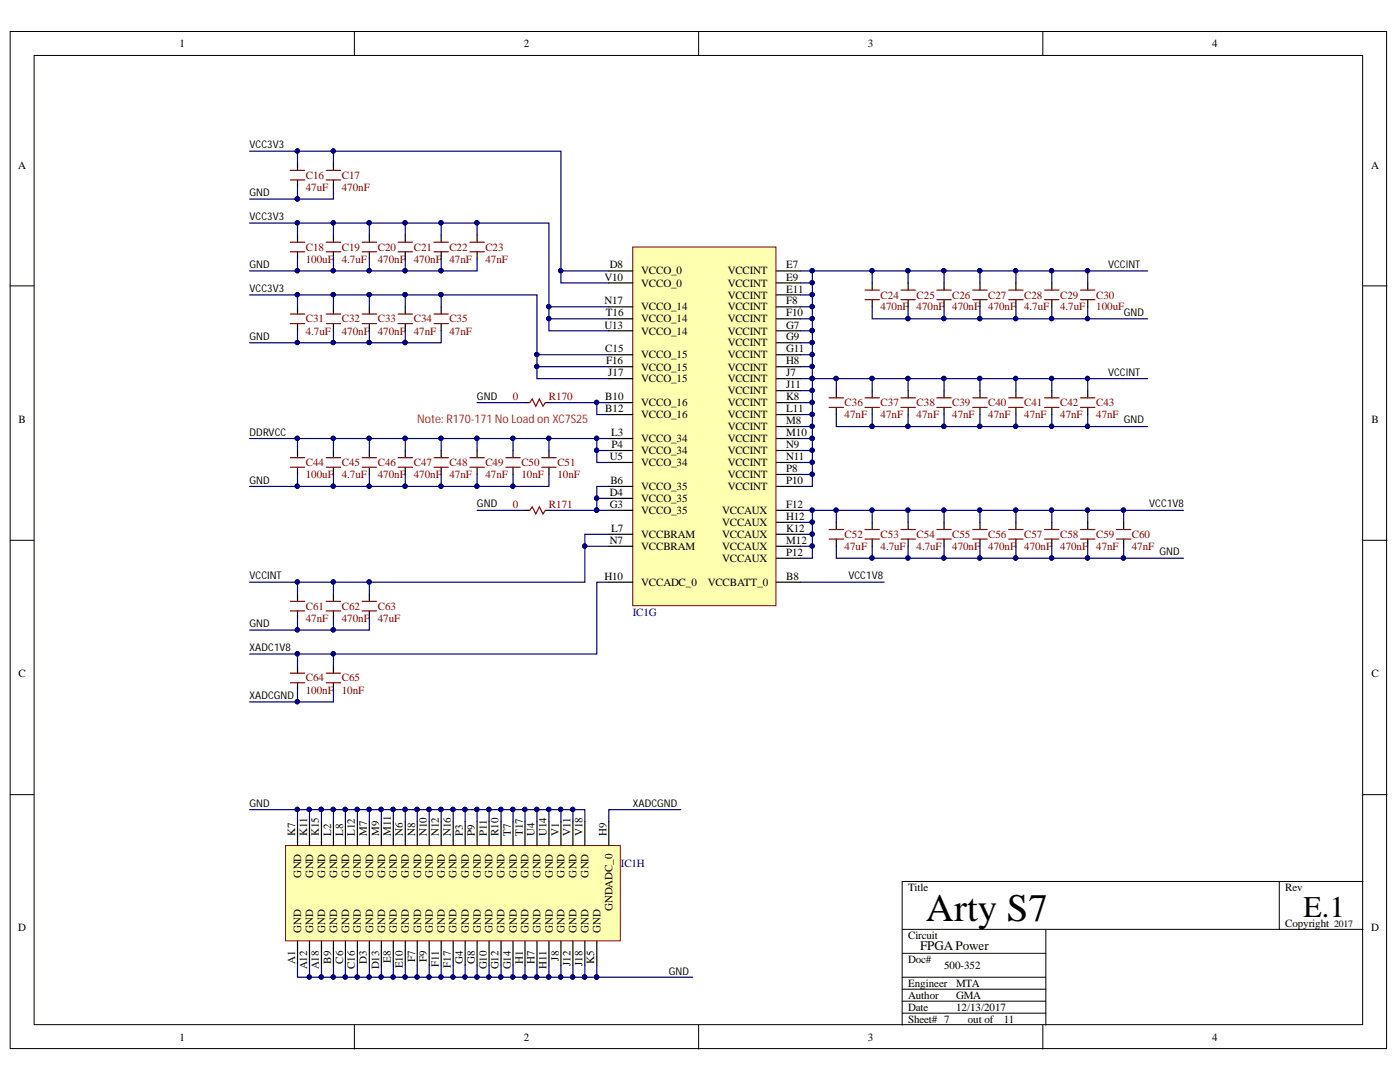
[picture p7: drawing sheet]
<svg xmlns="http://www.w3.org/2000/svg" width="279mm" height="216mm" viewBox="0 0 279 216" stroke-linecap="round" stroke-linejoin="round" font-family="sans-serif">
<defs><g id="words">
<text font-size="7.8" x="184.8" y="183.7">Arty S7</text>
<text font-size="6" x="260.1" y="183">E.1</text>
<text font-size="2.6" x="183.6" y="189.6">FPGAPower</text>
<text font-size="2.4" fill="#ee0e22" x="83.3" y="84.5">Note: R170-171 No Load on XC7S25</text>
<g font-size="2.2">
<text x="35.8" y="9.4">1</text>
<text x="104.6" y="9.4">2</text>
<text x="173.2" y="9.4">3</text>
<text x="241.9" y="9.4">4</text>
<text x="3.6" y="33.6">A</text>
<text x="273.6" y="33.6">A</text>
<text x="121.7" y="53.6">D8</text>
<text x="156.9" y="53.6">E7</text>
<text x="120.6" y="56">V10</text>
<text x="128" y="54.8">VCCO_0</text>
<text x="128" y="57.2">VCCO_0</text>
<text x="145.2" y="54.8">VCCINT</text>
<text x="145.2" y="57.2">VCCINT</text>
<text x="145.2" y="59.6">VCCINT</text>
<text x="156.9" y="56">E9</text>
<text x="156.9" y="58.4">E11</text>
<text x="120.6" y="60.8">N17</text>
<text x="120.6" y="65.6">U13</text>
<text x="120.9" y="63.1">T16</text>
<text x="128" y="61.9">VCCO_14</text>
<text x="128" y="64.3">VCCO_14</text>
<text x="145.2" y="61.9">VCCINT</text>
<text x="145.2" y="64.3">VCCINT</text>
<text x="156.9" y="60.8">F8</text>
<text x="156.9" y="63.1">F10</text>
<text x="156.9" y="65.6">G7</text>
<text x="120.8" y="70.3">C15</text>
<text x="128" y="66.8">VCCO_14</text>
<text x="128" y="71.5">VCCO_15</text>
<text x="145.2" y="66.8">VCCINT</text>
<text x="145.2" y="69.1">VCCINT</text>
<text x="145.2" y="71.5">VCCINT</text>
<text x="156.9" y="67.9">G9</text>
<text x="156.9" y="70.3">G11</text>
<text x="121" y="72.7">F16</text>
<text x="121.4" y="75.1">J17</text>
<text x="128" y="73.9">VCCO_15</text>
<text x="128" y="76.3">VCCO_15</text>
<text x="145.2" y="73.9">VCCINT</text>
<text x="145.2" y="76.3">VCCINT</text>
<text x="156.9" y="72.7">H8</text>
<text x="156.9" y="75.1">J7</text>
<text x="156.9" y="77.5">J11</text>
<text x="120.8" y="79.9">B10</text>
<text x="120.8" y="82.2">B12</text>
<text x="128" y="81">VCCO_16</text>
<text x="128" y="83.5">VCCO_16</text>
<text x="145.2" y="78.7">VCCINT</text>
<text x="145.2" y="81">VCCINT</text>
<text x="145.2" y="83.5">VCCINT</text>
<text x="156.9" y="79.9">K8</text>
<text x="156.9" y="82.2">L11</text>
<text x="3.7" y="84.3">B</text>
<text x="122" y="87">L3</text>
<text x="122.1" y="89.4">P4</text>
<text x="128" y="88.2">VCCO_34</text>
<text x="145.2" y="85.9">VCCINT</text>
<text x="145.2" y="88.2">VCCINT</text>
<text x="156.9" y="84.7">M8</text>
<text x="156.9" y="87">M10</text>
<text x="156.9" y="89.4">N9</text>
<text x="273.7" y="84.3">B</text>
<text x="121.7" y="91.9">U5</text>
<text x="128" y="90.6">VCCO_34</text>
<text x="128" y="93">VCCO_34</text>
<text x="145.2" y="90.6">VCCINT</text>
<text x="145.2" y="93">VCCINT</text>
<text x="145.2" y="95.4">VCCINT</text>
<text x="156.9" y="91.9">N11</text>
<text x="156.9" y="94.2">P8</text>
<text x="121.7" y="99">D4</text>
<text x="121.7" y="101.4">G3</text>
<text x="121.8" y="96.6">B6</text>
<text x="128" y="97.8">VCCO_35</text>
<text x="128" y="100.1">VCCO_35</text>
<text x="145.2" y="97.8">VCCINT</text>
<text x="156.9" y="101.4">F12</text>
<text x="156.9" y="96.6">P10</text>
<text x="122" y="106.1">L7</text>
<text x="128" y="102.6">VCCO_35</text>
<text x="128" y="107.3">VCCBRAM</text>
<text x="144.1" y="102.6">VCCAUX</text>
<text x="144.1" y="105">VCCAUX</text>
<text x="144.1" y="107.3">VCCAUX</text>
<text x="156.9" y="103.8">H12</text>
<text x="156.9" y="106.1">K12</text>
<text x="121.7" y="108.5">N7</text>
<text x="128" y="109.8">VCCBRAM</text>
<text x="144.1" y="109.8">VCCAUX</text>
<text x="144.1" y="112.1">VCCAUX</text>
<text x="156.9" y="108.5">M12</text>
<text x="156.9" y="111">P12</text>
<text x="120.6" y="115.7">H10</text>
<text x="128" y="116.9">VCCADC_0</text>
<text x="141.3" y="116.9">VCCBATT_0</text>
<text x="156.9" y="115.7">B8</text>
<text x="3.7" y="135.1">C</text>
<text x="273.7" y="135.1">C</text>
<text x="58.9" y="166.8" transform="rotate(-90 58.9 166.8)">K7</text>
<text x="61.3" y="166.8" transform="rotate(-90 61.3 166.8)">K11</text>
<text x="63.7" y="166.8" transform="rotate(-90 63.7 166.8)">K15</text>
<text x="66.1" y="166.8" transform="rotate(-90 66.1 166.8)">L2</text>
<text x="68.5" y="166.8" transform="rotate(-90 68.5 166.8)">L8</text>
<text x="70.8" y="166.8" transform="rotate(-90 70.8 166.8)">L12</text>
<text x="73.2" y="166.8" transform="rotate(-90 73.2 166.8)">M7</text>
<text x="75.7" y="166.8" transform="rotate(-90 75.7 166.8)">M9</text>
<text x="78" y="166.8" transform="rotate(-90 78 166.8)">M11</text>
<text x="80.4" y="166.8" transform="rotate(-90 80.4 166.8)">N6</text>
<text x="82.8" y="166.8" transform="rotate(-90 82.8 166.8)">N8</text>
<text x="85.2" y="166.8" transform="rotate(-90 85.2 166.8)">N10</text>
<text x="87.6" y="166.8" transform="rotate(-90 87.6 166.8)">N12</text>
<text x="89.9" y="166.8" transform="rotate(-90 89.9 166.8)">N16</text>
<text x="92.4" y="166.8" transform="rotate(-90 92.4 166.8)">P3</text>
<text x="94.8" y="166.8" transform="rotate(-90 94.8 166.8)">P9</text>
<text x="97.1" y="166.8" transform="rotate(-90 97.1 166.8)">P11</text>
<text x="99.5" y="166.8" transform="rotate(-90 99.5 166.8)">R10</text>
<text x="101.9" y="166.8" transform="rotate(-90 101.9 166.8)">T7</text>
<text x="104.3" y="166.8" transform="rotate(-90 104.3 166.8)">T17</text>
<text x="106.7" y="166.8" transform="rotate(-90 106.7 166.8)">U4</text>
<text x="109.1" y="166.8" transform="rotate(-90 109.1 166.8)">U14</text>
<text x="111.5" y="166.8" transform="rotate(-90 111.5 166.8)">V1</text>
<text x="113.9" y="166.8" transform="rotate(-90 113.9 166.8)">V11</text>
<text x="116.2" y="166.8" transform="rotate(-90 116.2 166.8)">V18</text>
<text x="121.1" y="166.8" transform="rotate(-90 121.1 166.8)">H9</text>
<text x="60.1" y="175.1" transform="rotate(-90 60.1 175.1)">GND</text>
<text x="62.5" y="175.1" transform="rotate(-90 62.5 175.1)">GND</text>
<text x="64.9" y="175.1" transform="rotate(-90 64.9 175.1)">GND</text>
<text x="67.3" y="175.1" transform="rotate(-90 67.3 175.1)">GND</text>
<text x="69.7" y="175.1" transform="rotate(-90 69.7 175.1)">GND</text>
<text x="72" y="175.1" transform="rotate(-90 72 175.1)">GND</text>
<text x="74.5" y="175.1" transform="rotate(-90 74.5 175.1)">GND</text>
<text x="76.8" y="175.1" transform="rotate(-90 76.8 175.1)">GND</text>
<text x="79.2" y="175.1" transform="rotate(-90 79.2 175.1)">GND</text>
<text x="81.6" y="175.1" transform="rotate(-90 81.6 175.1)">GND</text>
<text x="84" y="175.1" transform="rotate(-90 84 175.1)">GND</text>
<text x="86.4" y="175.1" transform="rotate(-90 86.4 175.1)">GND</text>
<text x="88.8" y="175.1" transform="rotate(-90 88.8 175.1)">GND</text>
<text x="91.1" y="175.1" transform="rotate(-90 91.1 175.1)">GND</text>
<text x="93.6" y="175.1" transform="rotate(-90 93.6 175.1)">GND</text>
<text x="95.9" y="175.1" transform="rotate(-90 95.9 175.1)">GND</text>
<text x="98.3" y="175.1" transform="rotate(-90 98.3 175.1)">GND</text>
<text x="100.7" y="175.1" transform="rotate(-90 100.7 175.1)">GND</text>
<text x="103.1" y="175.1" transform="rotate(-90 103.1 175.1)">GND</text>
<text x="105.5" y="175.1" transform="rotate(-90 105.5 175.1)">GND</text>
<text x="107.9" y="175.1" transform="rotate(-90 107.9 175.1)">GND</text>
<text x="110.3" y="175.1" transform="rotate(-90 110.3 175.1)">GND</text>
<text x="112.7" y="175.1" transform="rotate(-90 112.7 175.1)">GND</text>
<text x="115.1" y="175.1" transform="rotate(-90 115.1 175.1)">GND</text>
<text x="117.4" y="175.1" transform="rotate(-90 117.4 175.1)">GND</text>
<text x="181.2" y="177.8">Title</text>
<text x="256.5" y="177.8">Rev</text>
<text x="3.6" y="185.8">D</text>
<text x="122.2" y="181.8" transform="rotate(-90 122.2 181.8)">GNDADC_0</text>
<text x="256.5" y="185">Copyright</text>
<text x="273.6" y="185.8">D</text>
<text x="60.1" y="186.2" transform="rotate(-90 60.1 186.2)">GND</text>
<text x="62.5" y="186.2" transform="rotate(-90 62.5 186.2)">GND</text>
<text x="64.9" y="186.2" transform="rotate(-90 64.9 186.2)">GND</text>
<text x="67.3" y="186.2" transform="rotate(-90 67.3 186.2)">GND</text>
<text x="69.7" y="186.2" transform="rotate(-90 69.7 186.2)">GND</text>
<text x="72" y="186.2" transform="rotate(-90 72 186.2)">GND</text>
<text x="74.5" y="186.2" transform="rotate(-90 74.5 186.2)">GND</text>
<text x="76.8" y="186.2" transform="rotate(-90 76.8 186.2)">GND</text>
<text x="79.2" y="186.2" transform="rotate(-90 79.2 186.2)">GND</text>
<text x="81.6" y="186.2" transform="rotate(-90 81.6 186.2)">GND</text>
<text x="84" y="186.2" transform="rotate(-90 84 186.2)">GND</text>
<text x="86.4" y="186.2" transform="rotate(-90 86.4 186.2)">GND</text>
<text x="88.8" y="186.2" transform="rotate(-90 88.8 186.2)">GND</text>
<text x="91.1" y="186.2" transform="rotate(-90 91.1 186.2)">GND</text>
<text x="93.6" y="186.2" transform="rotate(-90 93.6 186.2)">GND</text>
<text x="95.9" y="186.2" transform="rotate(-90 95.9 186.2)">GND</text>
<text x="98.3" y="186.2" transform="rotate(-90 98.3 186.2)">GND</text>
<text x="100.7" y="186.2" transform="rotate(-90 100.7 186.2)">GND</text>
<text x="103.1" y="186.2" transform="rotate(-90 103.1 186.2)">GND</text>
<text x="105.5" y="186.2" transform="rotate(-90 105.5 186.2)">GND</text>
<text x="107.9" y="186.2" transform="rotate(-90 107.9 186.2)">GND</text>
<text x="110.3" y="186.2" transform="rotate(-90 110.3 186.2)">GND</text>
<text x="111.5" y="191.7" transform="rotate(-90 111.5 191.7)">J8</text>
<text x="112.7" y="186.2" transform="rotate(-90 112.7 186.2)">GND</text>
<text x="115.1" y="186.2" transform="rotate(-90 115.1 186.2)">GND</text>
<text x="117.4" y="186.2" transform="rotate(-90 117.4 186.2)">GND</text>
<text x="119.9" y="186.2" transform="rotate(-90 119.9 186.2)">GND</text>
<text x="181.2" y="187.4">Circuit</text>
<text x="58.9" y="192.3" transform="rotate(-90 58.9 192.3)">A1</text>
<text x="61.3" y="193.4" transform="rotate(-90 61.3 193.4)">A12</text>
<text x="63.7" y="193.4" transform="rotate(-90 63.7 193.4)">A18</text>
<text x="66.1" y="192.3" transform="rotate(-90 66.1 192.3)">B9</text>
<text x="68.5" y="192.3" transform="rotate(-90 68.5 192.3)">C6</text>
<text x="70.8" y="193.4" transform="rotate(-90 70.8 193.4)">C16</text>
<text x="73.2" y="192.3" transform="rotate(-90 73.2 192.3)">D3</text>
<text x="75.7" y="193.4" transform="rotate(-90 75.7 193.4)">D13</text>
<text x="78" y="192.2" transform="rotate(-90 78 192.2)">E8</text>
<text x="80.4" y="193.2" transform="rotate(-90 80.4 193.2)">E10</text>
<text x="82.8" y="192" transform="rotate(-90 82.8 192)">F7</text>
<text x="85.2" y="192" transform="rotate(-90 85.2 192)">F9</text>
<text x="87.6" y="193" transform="rotate(-90 87.6 193)">F11</text>
<text x="89.9" y="193.1" transform="rotate(-90 89.9 193.1)">F17</text>
<text x="92.4" y="192.3" transform="rotate(-90 92.4 192.3)">G4</text>
<text x="94.8" y="192.3" transform="rotate(-90 94.8 192.3)">G8</text>
<text x="97.1" y="193.4" transform="rotate(-90 97.1 193.4)">G10</text>
<text x="99.5" y="193.4" transform="rotate(-90 99.5 193.4)">G12</text>
<text x="101.9" y="193.4" transform="rotate(-90 101.9 193.4)">G14</text>
<text x="104.3" y="192.3" transform="rotate(-90 104.3 192.3)">H1</text>
<text x="106.7" y="192.3" transform="rotate(-90 106.7 192.3)">H7</text>
<text x="109.1" y="193.4" transform="rotate(-90 109.1 193.4)">H11</text>
<text x="113.9" y="192.8" transform="rotate(-90 113.9 192.8)">J12</text>
<text x="116.2" y="192.8" transform="rotate(-90 116.2 192.8)">J18</text>
<text x="118.6" y="192.3" transform="rotate(-90 118.6 192.3)">K5</text>
<text x="181.2" y="196.9">Engineer</text>
<text x="181.2" y="192.2">Doc#</text>
<text x="188.4" y="193.4">500-352</text>
<text x="190.8" y="196.9">MTA</text>
<text x="181.2" y="199.3">Author</text>
<text x="181.2" y="201.7">Date</text>
<text x="190.8" y="201.7">12/13/2017</text>
<text x="190.8" y="199.3">GMA</text>
<text x="35.8" y="207.6">1</text>
<text x="104.6" y="207.6">2</text>
<text x="173.2" y="207.6">3</text>
<text x="181.2" y="204.1">Sheet# 7</text>
<text x="193.2" y="204.1">out of</text>
<text x="200.3" y="204.1">11</text>
<text x="241.9" y="207.6">4</text>
</g>
<g font-size="2.2" fill="#800000">
<text x="61" y="35.7">C16</text>
<text x="68.2" y="35.7">C17</text>
<text x="61" y="38.1">47uF</text>
<text x="68.2" y="38.1">470nF</text>
<text x="61" y="52.4">100uF</text>
<text x="61" y="50">C18</text>
<text x="68.2" y="52.4">4.7uF</text>
<text x="68.2" y="50">C19</text>
<text x="75.4" y="52.4">470nF</text>
<text x="75.4" y="50">C20</text>
<text x="82.6" y="52.4">470nF</text>
<text x="82.6" y="50">C21</text>
<text x="89.7" y="52.4">47nF</text>
<text x="89.7" y="50">C22</text>
<text x="96.9" y="52.4">47nF</text>
<text x="96.9" y="50">C23</text>
<text x="175.7" y="59.6">C24</text>
<text x="182.9" y="59.6">C25</text>
<text x="190" y="59.6">C26</text>
<text x="197.2" y="59.6">C27</text>
<text x="204.4" y="59.6">C28</text>
<text x="211.6" y="59.6">C29</text>
<text x="218.8" y="59.6">C30</text>
<text x="61" y="64.3">C31</text>
<text x="68.2" y="64.3">C32</text>
<text x="75.4" y="64.3">C33</text>
<text x="82.6" y="64.3">C34</text>
<text x="89.7" y="64.3">C35</text>
<text x="175.7" y="61.9">470nF</text>
<text x="182.9" y="61.9">470nF</text>
<text x="190" y="61.9">470nF</text>
<text x="197.2" y="61.9">470nF</text>
<text x="204.4" y="61.9">4.7uF</text>
<text x="211.6" y="61.9">4.7uF</text>
<text x="218.8" y="61.9">100uF</text>
<text x="61" y="66.8">4.7uF</text>
<text x="68.2" y="66.8">470nF</text>
<text x="75.4" y="66.8">470nF</text>
<text x="82.6" y="66.8">47nF</text>
<text x="89.7" y="66.8">47nF</text>
<text x="102.4" y="79.9">0</text>
<text x="109.6" y="79.9">R170</text>
<text x="168.6" y="83.5">47nF</text>
<text x="168.6" y="81">C36</text>
<text x="175.7" y="83.5">47nF</text>
<text x="175.7" y="81">C37</text>
<text x="182.9" y="83.5">47nF</text>
<text x="182.9" y="81">C38</text>
<text x="190" y="83.5">47nF</text>
<text x="190" y="81">C39</text>
<text x="197.2" y="83.5">47nF</text>
<text x="197.2" y="81">C40</text>
<text x="204.4" y="83.5">47nF</text>
<text x="204.4" y="81">C41</text>
<text x="211.6" y="83.5">47nF</text>
<text x="211.6" y="81">C42</text>
<text x="218.8" y="83.5">47nF</text>
<text x="218.8" y="81">C43</text>
<text x="61" y="95.4">100uF</text>
<text x="61" y="93">C44</text>
<text x="68.2" y="95.4">4.7uF</text>
<text x="68.2" y="93">C45</text>
<text x="75.4" y="95.4">470nF</text>
<text x="75.4" y="93">C46</text>
<text x="82.6" y="95.4">470nF</text>
<text x="82.6" y="93">C47</text>
<text x="89.7" y="95.4">47nF</text>
<text x="89.7" y="93">C48</text>
<text x="96.9" y="95.4">47nF</text>
<text x="96.9" y="93">C49</text>
<text x="104.1" y="95.4">10nF</text>
<text x="104.1" y="93">C50</text>
<text x="111.2" y="95.4">10nF</text>
<text x="111.2" y="93">C51</text>
<text x="102.4" y="101.4">0</text>
<text x="109.6" y="101.4">R171</text>
<text x="168.6" y="107.3">C52</text>
<text x="175.7" y="107.3">C53</text>
<text x="182.9" y="107.3">C54</text>
<text x="190" y="107.3">C55</text>
<text x="197.2" y="107.3">C56</text>
<text x="204.4" y="107.3">C57</text>
<text x="211.6" y="107.3">C58</text>
<text x="218.8" y="107.3">C59</text>
<text x="225.9" y="107.3">C60</text>
<text x="168.6" y="109.8">47uF</text>
<text x="175.7" y="109.8">4.7uF</text>
<text x="182.9" y="109.8">4.7uF</text>
<text x="190" y="109.8">470nF</text>
<text x="197.2" y="109.8">470nF</text>
<text x="204.4" y="109.8">470nF</text>
<text x="211.6" y="109.8">470nF</text>
<text x="218.8" y="109.8">47nF</text>
<text x="225.9" y="109.8">47nF</text>
<text x="61" y="124.1">47nF</text>
<text x="61" y="121.7">C61</text>
<text x="68.2" y="124.1">470nF</text>
<text x="68.2" y="121.7">C62</text>
<text x="75.4" y="124.1">47uF</text>
<text x="75.4" y="121.7">C63</text>
<text x="61" y="136">C64</text>
<text x="68.2" y="136">C65</text>
<text x="61" y="138.4">100nF</text>
<text x="68.2" y="138.4">10nF</text>
</g>
<g font-size="2.2" fill="#000080">
<text x="126.3" y="122.9">IC1G</text>
<text x="123.9" y="173.1">IC1H</text>
</g>
<g font-size="2.1">
<text x="49.8" y="29.6">VCC3V3</text>
<text x="49.8" y="39.1">GND</text>
<text x="49.8" y="43.9">VCC3V3</text>
<text x="49.8" y="53.5">GND</text>
<text x="221.1" y="53.5">VCCINT</text>
<text x="49.8" y="58.3">VCC3V3</text>
<text x="224.3" y="63">GND</text>
<text x="49.8" y="67.9">GND</text>
<text x="221.1" y="75">VCCINT</text>
<text x="95.2" y="79.8">GND</text>
<text x="49.8" y="87">DDRVCC</text>
<text x="224.3" y="84.5">GND</text>
<text x="49.8" y="96.5">GND</text>
<text x="95.2" y="101.2">GND</text>
<text x="229.3" y="101.2">VCC1V8</text>
<text x="231.4" y="110.8">GND</text>
<text x="49.8" y="115.6">VCCINT</text>
<text x="169.3" y="115.6">VCC1V8</text>
<text x="49.8" y="125.2">GND</text>
<text x="49.8" y="129.9">XADC1V8</text>
<text x="49.8" y="139.4">XADCGND</text>
<text x="49.8" y="161">GND</text>
<text x="126.3" y="161">XADCGND</text>
<text x="133.5" y="194.5">GND</text>
</g>
<text font-size="1.9" x="266.3" y="185">2017</text>
</g></defs>
<g fill="#fff" stroke="#000" stroke-width=".2">
<path d="M2 6.3h274.7v202.9h-274.7z"/>
<path d="M6.8 11.1h265.1v193.4h-265.1z"/>
</g>
<g fill="none" stroke="#000" stroke-width=".2">
<path d="M70.7 6.3v4.8M139.4 6.3v4.8M208.1 6.3v4.8M2 57h4.8M272 57h4.8M2 107.8h4.8M272 107.8h4.8M2 158.6h4.8M272 158.6h4.8M255.3 175.9v9.5M272 175.9h-92v28.7M180 185.4h92"/>
<path d="M180 199.8h28.7M180 190.2h28.7M180 197.4h28.7M180 195h28.7M208.7 185.4v19.2M70.7 204.6v4.7M139.4 204.6v4.7M180 202.2h28.7M208.1 204.6v4.7"/>
</g>
<path d="M57 168.7h66.8v19h-66.8z" fill="#ffffb0" stroke="#800000" stroke-width=".2"/>
<g fill="none" stroke="#000" stroke-width=".24">
<path d="M59.4 163.9v4.8M61.8 163.9v4.8M64.2 163.9v4.8M66.5 163.9v4.8M68.9 163.9v4.8M71.3 163.9v4.8M73.7 163.9v4.8M76.1 163.9v4.8M78.5 163.9v4.8M80.9 163.9v4.8M83.3 163.9v4.8M85.7 163.9v4.8"/>
<path d="M88 163.9v4.8M90.4 163.9v4.8M92.8 163.9v4.8M95.2 163.9v4.8M97.6 163.9v4.8M100 163.9v4.8M102.4 163.9v4.8M104.8 163.9v4.8M107.2 163.9v4.8M109.6 163.9v4.8M111.9 163.9v4.8M114.3 163.9v4.8"/>
<path d="M116.7 163.9v4.8M121.5 163.9v4.8M59.4 187.8v4.8M61.8 187.8v4.8M64.2 187.8v4.8M66.5 187.8v4.8M68.9 187.8v4.8M71.3 187.8v4.8M73.7 187.8v4.8M76.1 187.8v4.8M78.5 187.8v4.8M80.9 187.8v4.8"/>
<path d="M83.3 187.8v4.8M85.7 187.8v4.8M88 187.8v4.8M90.4 187.8v4.8M92.8 187.8v4.8M95.2 187.8v4.8M97.6 187.8v4.8M100 187.8v4.8M102.4 187.8v4.8M104.8 187.8v4.8M107.2 187.8v4.8M109.6 187.8v4.8"/>
<path d="M111.9 187.8v4.8M114.3 187.8v4.8M116.7 187.8v4.8M119.1 187.8v4.8"/>
</g>
<path d="M126.3 49.3h28.6v71.6h-28.6z" fill="#ffffb0" stroke="#800000" stroke-width=".2"/>
<g fill="none" stroke="#000" stroke-width=".24">
<path d="M59.4 32.6v1.4M59.4 35.9v1.4M66.5 32.6v1.4M66.5 35.9v1.4M59.4 46.9v1.4M59.4 50.2v1.5M66.5 46.9v1.4M66.5 50.2v1.5M73.7 46.9v1.4M73.7 50.2v1.5M80.9 46.9v1.4M80.9 50.2v1.5"/>
<path d="M88 46.9v1.4M88 50.2v1.5M95.2 46.9v1.4M95.2 50.2v1.5M121.5 54.1h4.8M121.5 56.5h4.8M155 54.1h4.7M155 56.5h4.7M155 58.8h4.7M174.1 56.5v1.4M174.1 59.8v1.4M181.2 56.5v1.4"/>
<path d="M181.2 59.8v1.4M188.4 56.5v1.4M188.4 59.8v1.4M195.6 56.5v1.4M195.6 59.8v1.4M202.7 56.5v1.4M202.7 59.8v1.4M209.9 56.5v1.4M209.9 59.8v1.4M217.1 56.5v1.4M217.1 59.8v1.4M59.4 61.2v1.5"/>
<path d="M59.4 64.6v1.4M66.5 61.2v1.5M66.5 64.6v1.4M73.7 61.2v1.5M73.7 64.6v1.4M80.9 61.2v1.5M80.9 64.6v1.4M88 61.2v1.5M88 64.6v1.4M121.5 61.2h4.8M121.5 63.6h4.8M121.5 66h4.8"/>
<path d="M121.5 70.8h4.8M121.5 73.2h4.8M121.5 75.6h4.8M155 61.2h4.7M155 63.6h4.7M155 66h4.7M155 68.4h4.7M155 70.8h4.7M155 73.2h4.7M155 75.6h4.7M155 77.9h4.7M166.9 77.9v1.5"/>
<path d="M174.1 77.9v1.5M181.2 77.9v1.5M188.4 77.9v1.5M195.6 77.9v1.5M202.7 77.9v1.5M209.9 77.9v1.5M217.1 77.9v1.5M59.4 89.9v1.4M59.4 93.2v1.5M66.5 89.9v1.4M66.5 93.2v1.5M73.7 89.9v1.4"/>
<path d="M73.7 93.2v1.5M80.9 89.9v1.4M80.9 93.2v1.5M88 89.9v1.4M88 93.2v1.5M95.2 89.9v1.4M95.2 93.2v1.5M102.4 89.9v1.4M102.4 93.2v1.5M104.8 80.3h.9M108.8 80.3h.8M109.6 89.9v1.4"/>
<path d="M109.6 93.2v1.5M121.5 80.3h4.8M121.5 82.7h4.8M121.5 87.5h4.8M121.5 89.9h4.8M121.5 92.3h4.8M121.5 97.1h4.8M121.5 99.4h4.8M155 80.3h4.7M155 82.7h4.7M155 85.1h4.7M155 87.5h4.7"/>
<path d="M155 89.9h4.7M155 92.3h4.7M155 94.7h4.7M155 97.1h4.7M166.9 81.3v1.4M174.1 81.3v1.4M181.2 81.3v1.4M188.4 81.3v1.4M195.6 81.3v1.4M202.7 81.3v1.4M209.9 81.3v1.4M217.1 81.3v1.4"/>
<path d="M59.4 118.6v1.4M66.5 118.6v1.4M73.7 118.6v1.4M104.8 101.8h.9M108.8 101.8h.8M121.5 101.8h4.8M121.5 106.6h4.8M121.5 109h4.8M121.5 116.2h4.8M155 101.8h4.7M155 104.2h4.7M155 106.6h4.7"/>
<path d="M155 109h4.7M155 111.4h4.7M155 116.2h4.7M166.9 104.2v1.5M166.9 107.6v1.4M174.1 104.2v1.5M174.1 107.6v1.4M181.2 104.2v1.5M181.2 107.6v1.4M188.4 104.2v1.5M188.4 107.6v1.4M195.6 104.2v1.5"/>
<path d="M195.6 107.6v1.4M202.7 104.2v1.5M202.7 107.6v1.4M209.9 104.2v1.5M209.9 107.6v1.4M217.1 104.2v1.5M217.1 107.6v1.4M224.2 104.2v1.5M224.2 107.6v1.4M59.4 121.9v1.4M59.4 132.9v1.4M59.4 136.2v1.5"/>
<path d="M66.5 121.9v1.4M66.5 132.9v1.4M66.5 136.2v1.5M73.7 121.9v1.4"/>
</g>
<g fill="none" stroke="#800000" stroke-width=".24">
<path d="M57.9 34h2.9M57.9 35.9h2.9M65.1 34h2.9M65.1 35.9h2.9M57.9 48.3h2.9M57.9 50.2h2.9M65.1 48.3h2.9M65.1 50.2h2.9M72.3 48.3h2.8M72.3 50.2h2.8M79.4 48.3h2.9M79.4 50.2h2.9"/>
<path d="M86.6 48.3h2.9M86.6 50.2h2.9M93.8 48.3h2.9M93.8 50.2h2.9M172.6 57.9h2.9M172.6 59.8h2.9M179.8 57.9h2.9M179.8 59.8h2.9M187 57.9h2.8M187 59.8h2.8M194.1 57.9h2.9M194.1 59.8h2.9"/>
<path d="M201.3 57.9h2.9M201.3 59.8h2.9M208.5 57.9h2.8M208.5 59.8h2.8M215.6 57.9h2.9M215.6 59.8h2.9M57.9 62.7h2.9M57.9 64.6h2.9M65.1 62.7h2.9M65.1 64.6h2.9M72.3 62.7h2.8M72.3 64.6h2.8"/>
<path d="M79.4 62.7h2.9M79.4 64.6h2.9M86.6 62.7h2.9M86.6 64.6h2.9M165.5 79.4h2.8M172.6 79.4h2.9M179.8 79.4h2.9M187 79.4h2.8M194.1 79.4h2.9M201.3 79.4h2.9M208.5 79.4h2.8M215.6 79.4h2.9"/>
<path d="M57.9 91.3h2.9M57.9 93.2h2.9M65.1 91.3h2.9M65.1 93.2h2.9M72.3 91.3h2.8M72.3 93.2h2.8M79.4 91.3h2.9M79.4 93.2h2.9M86.6 91.3h2.9M86.6 93.2h2.9M93.8 91.3h2.9M93.8 93.2h2.9"/>
<path d="M101 91.3h2.8M101 93.2h2.8M105.7 80.3l.5-.7 .7 1.5 .7-1.5 .8 1.5 .4-.8M108.1 91.3h2.9M108.1 93.2h2.9M165.5 81.3h2.8M172.6 81.3h2.9M179.8 81.3h2.9M187 81.3h2.8M194.1 81.3h2.9M201.3 81.3h2.9M208.5 81.3h2.8"/>
<path d="M215.6 81.3h2.9M57.9 120h2.9M65.1 120h2.9M72.3 120h2.8M105.7 101.8l.5-.7 .7 1.5 .7-1.5 .8 1.5 .4-.8M165.5 105.7h2.8M165.5 107.6h2.8M172.6 105.7h2.9M172.6 107.6h2.9M179.8 105.7h2.9M179.8 107.6h2.9M187 105.7h2.8"/>
<path d="M187 107.6h2.8M194.1 105.7h2.9M194.1 107.6h2.9M201.3 105.7h2.9M201.3 107.6h2.9M208.5 105.7h2.8M208.5 107.6h2.8M215.6 105.7h2.9M215.6 107.6h2.9M222.8 105.7h2.9M222.8 107.6h2.9M57.9 121.9h2.9"/>
<path d="M57.9 134.3h2.9M57.9 136.2h2.9M65.1 121.9h2.9M65.1 134.3h2.9M65.1 136.2h2.9M72.3 121.9h2.8"/>
</g>
<g fill="none" stroke="#000080" stroke-width=".24">
<path d="M49.8 39.7h9.6M49.8 30.2h62.1v26.3h9.6M59.4 30.2v2.4M59.4 37.3v2.4M66.5 37.3v2.4h-7.1M66.5 30.2v2.4M49.8 58.8h57.4v16.8h14.3M49.8 44.5h59.8v21.5h11.9M59.4 44.5v2.4M59.4 51.7v2.4M59.4 58.8v2.4M66.5 44.5v2.4"/>
<path d="M66.5 51.7v2.4M66.5 58.8v2.4M73.7 44.5v2.4M73.7 51.7v2.4M73.7 58.8v2.4M80.9 44.5v2.4M80.9 51.7v2.4M80.9 58.8v2.4M88 44.5v2.4M88 51.7v2.4M88 58.8v2.4M95.2 51.7v2.4h-45.4"/>
<path d="M95.2 44.5v2.4M111.9 54.1h9.6M159.7 54.1h69.3M159.7 58.8h2.4M159.7 56.5h2.4M162.1 54.1v11.9M174.1 54.1v2.4M181.2 54.1v2.4M188.4 54.1v2.4M195.6 54.1v2.4M202.7 54.1v2.4M209.9 54.1v2.4"/>
<path d="M217.1 54.1v2.4M59.4 66v2.4M66.5 66v2.4M73.7 66v2.4M80.9 66v2.4M88 66v2.4h-38.2M107.2 73.2h14.3M107.2 70.8h14.3M109.6 63.6h11.9M109.6 61.2h11.9M159.7 75.6h69.3M159.7 63.6h2.4"/>
<path d="M159.7 61.2h2.4M159.7 77.9h2.4M159.7 66h2.4M162.1 68.4v2.4h-2.4M162.1 73.2v14.3M162.1 70.8v2.4h-2.4M162.1 66v2.4h-2.4M166.9 75.6v2.3M174.1 61.2v2.4h54.9M174.1 75.6v2.3M181.2 61.2v2.4M181.2 75.6v2.3"/>
<path d="M188.4 61.2v2.4M188.4 75.6v2.3M195.6 61.2v2.4M195.6 75.6v2.3M202.7 61.2v2.4M202.7 75.6v2.3M209.9 61.2v2.4M209.9 75.6v2.3M217.1 61.2v2.4M217.1 75.6v2.3M49.8 87.5h69.3v4.8h2.4M59.4 87.5v2.4"/>
<path d="M59.4 94.7v2.4M66.5 87.5v2.4M66.5 94.7v2.4M73.7 87.5v2.4M73.7 94.7v2.4M80.9 87.5v2.4M80.9 94.7v2.4M88 87.5v2.4M88 94.7v2.4M95.2 87.5v2.4M95.2 94.7v2.4M95.2 80.3h9.6"/>
<path d="M102.4 87.5v2.4M102.4 94.7v2.4M109.6 94.7v2.4h-59.8M109.6 80.3h11.9M109.6 87.5v2.4M119.1 80.3v2.4h2.4M119.1 89.9h2.4M119.1 87.5h2.4M121.5 97.1h-2.4v2.3M121.5 99.4h-2.4v2.4M159.7 85.1h2.4M159.7 82.7h2.4"/>
<path d="M159.7 80.3h2.4M159.7 87.5h2.4M162.1 89.9v2.4h-2.4M162.1 92.3v2.4h-2.4M162.1 94.7v2.4h-2.4M162.1 87.5v2.4h-2.4M166.9 82.7v2.4h62.1M174.1 82.7v2.4M181.2 82.7v2.4M188.4 82.7v2.4M195.6 82.7v2.4M202.7 82.7v2.4"/>
<path d="M209.9 82.7v2.4M217.1 82.7v2.4M59.4 116.2v2.4M66.5 116.2v2.4M73.7 116.2v2.4M95.2 101.8h9.6M109.6 101.8h11.9M116.7 109h4.8M121.5 106.6h-4.8v9.6h-66.9M121.5 116.2h-2.4v14.3h-69.3M159.7 101.8h76.5M159.7 106.6h2.4"/>
<path d="M159.7 104.2h2.4M159.7 116.2h16.8M162.1 101.8v7.2h-2.4M162.1 109v2.4h-2.4M166.9 109v2.4h69.3M166.9 101.8v2.4M174.1 101.8v2.4M174.1 109v2.4M181.2 101.8v2.4M181.2 109v2.4M188.4 101.8v2.4M188.4 109v2.4"/>
<path d="M195.6 101.8v2.4M195.6 109v2.4M202.7 101.8v2.4M202.7 109v2.4M209.9 101.8v2.4M209.9 109v2.4M217.1 101.8v2.4M217.1 109v2.4M224.2 101.8v2.4M224.2 109v2.4M59.4 123.3v2.4M59.4 130.5v2.4"/>
<path d="M59.4 137.7v2.4M66.5 137.7v2.4h-16.7M66.5 123.3v2.4M66.5 130.5v2.4M73.7 123.3v2.4h-23.9M49.8 161.6h14.4M59.4 161.6v2.3M61.8 161.6v2.3M64.2 161.6h52.5v2.3M64.2 161.6v2.3M66.5 161.6v2.3M68.9 161.6v2.3"/>
<path d="M71.3 161.6v2.3M73.7 161.6v2.3M76.1 161.6v2.3M78.5 161.6v2.3M80.9 161.6v2.3M83.3 161.6v2.3M85.7 161.6v2.3M88 161.6v2.3M90.4 161.6v2.3M92.8 161.6v2.3M95.2 161.6v2.3M97.6 161.6v2.3"/>
<path d="M100 161.6v2.3M102.4 161.6v2.3M104.8 161.6v2.3M107.2 161.6v2.3M109.6 161.6v2.3M111.9 161.6v2.3M114.3 161.6v2.3M135.8 161.6h-14.3v2.3M59.4 192.6v2.4h4.8M61.8 192.6v2.4M64.2 192.6v2.4h54.9M66.5 192.6v2.4"/>
<path d="M68.9 192.6v2.4M71.3 192.6v2.4M73.7 192.6v2.4M76.1 192.6v2.4M78.5 192.6v2.4M80.9 192.6v2.4M83.3 192.6v2.4M85.7 192.6v2.4M88 192.6v2.4M90.4 192.6v2.4M92.8 192.6v2.4M95.2 192.6v2.4"/>
<path d="M97.6 192.6v2.4M100 192.6v2.4M102.4 192.6v2.4M104.8 192.6v2.4M107.2 192.6v2.4M109.6 192.6v2.4M111.9 192.6v2.4M114.3 192.6v2.4M116.7 192.6v2.4M119.1 192.6v2.4M119.1 195h19.1"/>
</g>
<g fill="#000080" stroke="#000080" stroke-width=".2">
<circle cx="66.5" cy="194.9" r=".43"/>
<circle cx="68.9" cy="194.9" r=".43"/>
<circle cx="71.3" cy="194.9" r=".43"/>
<circle cx="73.7" cy="194.9" r=".43"/>
<circle cx="76.1" cy="194.9" r=".43"/>
<circle cx="78.4" cy="194.9" r=".43"/>
<circle cx="80.8" cy="194.9" r=".43"/>
<circle cx="83.2" cy="194.9" r=".43"/>
<circle cx="85.6" cy="194.9" r=".43"/>
<circle cx="88" cy="194.9" r=".43"/>
<circle cx="90.4" cy="194.9" r=".43"/>
<circle cx="92.8" cy="194.9" r=".43"/>
<circle cx="95.2" cy="194.9" r=".43"/>
<circle cx="97.6" cy="194.9" r=".43"/>
<circle cx="99.9" cy="194.9" r=".43"/>
<circle cx="102.3" cy="194.9" r=".43"/>
<circle cx="104.7" cy="194.9" r=".43"/>
<circle cx="107.1" cy="194.9" r=".43"/>
<circle cx="109.5" cy="194.9" r=".43"/>
<circle cx="111.9" cy="194.9" r=".43"/>
<circle cx="114.3" cy="194.9" r=".43"/>
<circle cx="116.7" cy="194.9" r=".43"/>
<circle cx="66.5" cy="161.5" r=".43"/>
<circle cx="68.9" cy="161.5" r=".43"/>
<circle cx="71.3" cy="161.5" r=".43"/>
<circle cx="73.7" cy="161.5" r=".43"/>
<circle cx="76.1" cy="161.5" r=".43"/>
<circle cx="78.4" cy="161.5" r=".43"/>
<circle cx="80.8" cy="161.5" r=".43"/>
<circle cx="83.2" cy="161.5" r=".43"/>
<circle cx="85.6" cy="161.5" r=".43"/>
<circle cx="88" cy="161.5" r=".43"/>
<circle cx="90.4" cy="161.5" r=".43"/>
<circle cx="92.8" cy="161.5" r=".43"/>
<circle cx="95.2" cy="161.5" r=".43"/>
<circle cx="97.6" cy="161.5" r=".43"/>
<circle cx="99.9" cy="161.5" r=".43"/>
<circle cx="102.3" cy="161.5" r=".43"/>
<circle cx="104.7" cy="161.5" r=".43"/>
<circle cx="107.1" cy="161.5" r=".43"/>
<circle cx="109.5" cy="161.5" r=".43"/>
<circle cx="111.9" cy="161.5" r=".43"/>
<circle cx="114.3" cy="161.5" r=".43"/>
<circle cx="119.1" cy="194.9" r=".43"/>
<circle cx="64.1" cy="161.5" r=".43"/>
<circle cx="61.7" cy="161.5" r=".43"/>
<circle cx="59.3" cy="161.5" r=".43"/>
<circle cx="61.7" cy="194.9" r=".43"/>
<circle cx="162.1" cy="63.6" r=".43"/>
<circle cx="162.1" cy="61.2" r=".43"/>
<circle cx="162.1" cy="58.8" r=".43"/>
<circle cx="162.1" cy="56.4" r=".43"/>
<circle cx="162.1" cy="85.1" r=".43"/>
<circle cx="162.1" cy="82.7" r=".43"/>
<circle cx="162.1" cy="80.3" r=".43"/>
<circle cx="162.1" cy="77.9" r=".43"/>
<circle cx="162.1" cy="68.3" r=".43"/>
<circle cx="162.1" cy="66" r=".43"/>
<circle cx="162.1" cy="89.8" r=".43"/>
<circle cx="162.1" cy="87.5" r=".43"/>
<circle cx="217" cy="54" r=".43"/>
<circle cx="209.9" cy="54" r=".43"/>
<circle cx="202.7" cy="54" r=".43"/>
<circle cx="195.5" cy="54" r=".43"/>
<circle cx="188.4" cy="54" r=".43"/>
<circle cx="188.4" cy="75.5" r=".43"/>
<circle cx="181.2" cy="75.5" r=".43"/>
<circle cx="174" cy="75.5" r=".43"/>
<circle cx="166.9" cy="75.5" r=".43"/>
<circle cx="217" cy="63.6" r=".43"/>
<circle cx="209.9" cy="63.6" r=".43"/>
<circle cx="202.7" cy="63.6" r=".43"/>
<circle cx="195.5" cy="63.6" r=".43"/>
<circle cx="188.4" cy="63.6" r=".43"/>
<circle cx="181.2" cy="63.6" r=".43"/>
<circle cx="188.4" cy="85.1" r=".43"/>
<circle cx="181.2" cy="85.1" r=".43"/>
<circle cx="174" cy="85.1" r=".43"/>
<circle cx="162.1" cy="101.8" r=".43"/>
<circle cx="162.1" cy="104.2" r=".43"/>
<circle cx="162.1" cy="106.6" r=".43"/>
<circle cx="162.1" cy="109" r=".43"/>
<circle cx="166.9" cy="101.8" r=".43"/>
<circle cx="174" cy="101.8" r=".43"/>
<circle cx="202.7" cy="101.8" r=".43"/>
<circle cx="209.9" cy="101.8" r=".43"/>
<circle cx="224.2" cy="101.8" r=".43"/>
<circle cx="224.2" cy="111.3" r=".43"/>
<circle cx="209.9" cy="111.3" r=".43"/>
<circle cx="202.7" cy="111.3" r=".43"/>
<circle cx="174" cy="111.3" r=".43"/>
<circle cx="181.2" cy="101.8" r=".43"/>
<circle cx="181.2" cy="111.3" r=".43"/>
<circle cx="188.4" cy="101.8" r=".43"/>
<circle cx="195.5" cy="101.8" r=".43"/>
<circle cx="188.4" cy="111.3" r=".43"/>
<circle cx="195.5" cy="111.3" r=".43"/>
<circle cx="73.7" cy="116.1" r=".43"/>
<circle cx="66.5" cy="116.1" r=".43"/>
<circle cx="59.3" cy="116.1" r=".43"/>
<circle cx="59.3" cy="125.7" r=".43"/>
<circle cx="66.5" cy="125.7" r=".43"/>
<circle cx="66.5" cy="130.5" r=".43"/>
<circle cx="59.3" cy="130.5" r=".43"/>
<circle cx="59.3" cy="140" r=".43"/>
<circle cx="64.1" cy="194.9" r=".43"/>
<circle cx="109.5" cy="63.6" r=".43"/>
<circle cx="109.5" cy="61.2" r=".43"/>
<circle cx="66.5" cy="44.5" r=".43"/>
<circle cx="73.7" cy="44.5" r=".43"/>
<circle cx="80.8" cy="44.5" r=".43"/>
<circle cx="88" cy="44.5" r=".43"/>
<circle cx="95.2" cy="44.5" r=".43"/>
<circle cx="66.5" cy="54" r=".43"/>
<circle cx="73.7" cy="54" r=".43"/>
<circle cx="80.8" cy="54" r=".43"/>
<circle cx="88" cy="54" r=".43"/>
<circle cx="107.1" cy="73.1" r=".43"/>
<circle cx="107.1" cy="70.7" r=".43"/>
<circle cx="59.3" cy="58.8" r=".43"/>
<circle cx="66.5" cy="58.8" r=".43"/>
<circle cx="73.7" cy="58.8" r=".43"/>
<circle cx="80.8" cy="58.8" r=".43"/>
<circle cx="88" cy="58.8" r=".43"/>
<circle cx="59.3" cy="68.3" r=".43"/>
<circle cx="66.5" cy="68.3" r=".43"/>
<circle cx="73.7" cy="68.3" r=".43"/>
<circle cx="80.8" cy="68.3" r=".43"/>
<circle cx="59.3" cy="30.1" r=".43"/>
<circle cx="59.3" cy="39.7" r=".43"/>
<circle cx="66.5" cy="30.1" r=".43"/>
<circle cx="111.9" cy="54" r=".43"/>
<circle cx="119.1" cy="89.8" r=".43"/>
<circle cx="109.5" cy="87.5" r=".43"/>
<circle cx="102.3" cy="87.5" r=".43"/>
<circle cx="95.2" cy="87.5" r=".43"/>
<circle cx="80.8" cy="87.5" r=".43"/>
<circle cx="73.7" cy="87.5" r=".43"/>
<circle cx="73.7" cy="97" r=".43"/>
<circle cx="80.8" cy="97" r=".43"/>
<circle cx="95.2" cy="97" r=".43"/>
<circle cx="102.3" cy="97" r=".43"/>
<circle cx="66.5" cy="87.5" r=".43"/>
<circle cx="59.3" cy="87.5" r=".43"/>
<circle cx="66.5" cy="97" r=".43"/>
<circle cx="59.3" cy="97" r=".43"/>
<circle cx="88" cy="87.5" r=".43"/>
<circle cx="88" cy="97" r=".43"/>
<circle cx="119.1" cy="87.5" r=".43"/>
<circle cx="116.7" cy="109" r=".43"/>
<circle cx="119.1" cy="99.4" r=".43"/>
<circle cx="119.1" cy="101.8" r=".43"/>
<circle cx="59.3" cy="44.5" r=".43"/>
<circle cx="59.3" cy="54" r=".43"/>
<circle cx="202.7" cy="75.5" r=".43"/>
<circle cx="195.5" cy="75.5" r=".43"/>
<circle cx="202.7" cy="85.1" r=".43"/>
<circle cx="195.5" cy="85.1" r=".43"/>
<circle cx="174" cy="54" r=".43"/>
<circle cx="217" cy="75.5" r=".43"/>
<circle cx="209.9" cy="75.5" r=".43"/>
<circle cx="181.2" cy="54" r=".43"/>
<circle cx="209.9" cy="85.1" r=".43"/>
<circle cx="217" cy="85.1" r=".43"/>
<circle cx="162.1" cy="70.7" r=".43"/>
<circle cx="162.1" cy="75.5" r=".43"/>
<circle cx="162.1" cy="54" r=".43"/>
<circle cx="162.1" cy="73.1" r=".43"/>
<circle cx="162.1" cy="92.2" r=".43"/>
<circle cx="162.1" cy="94.6" r=".43"/>
<circle cx="217" cy="101.8" r=".43"/>
<circle cx="217" cy="111.3" r=".43"/>
<circle cx="119.1" cy="80.3" r=".43"/>
</g>
<use href="#words"/>
</svg>
